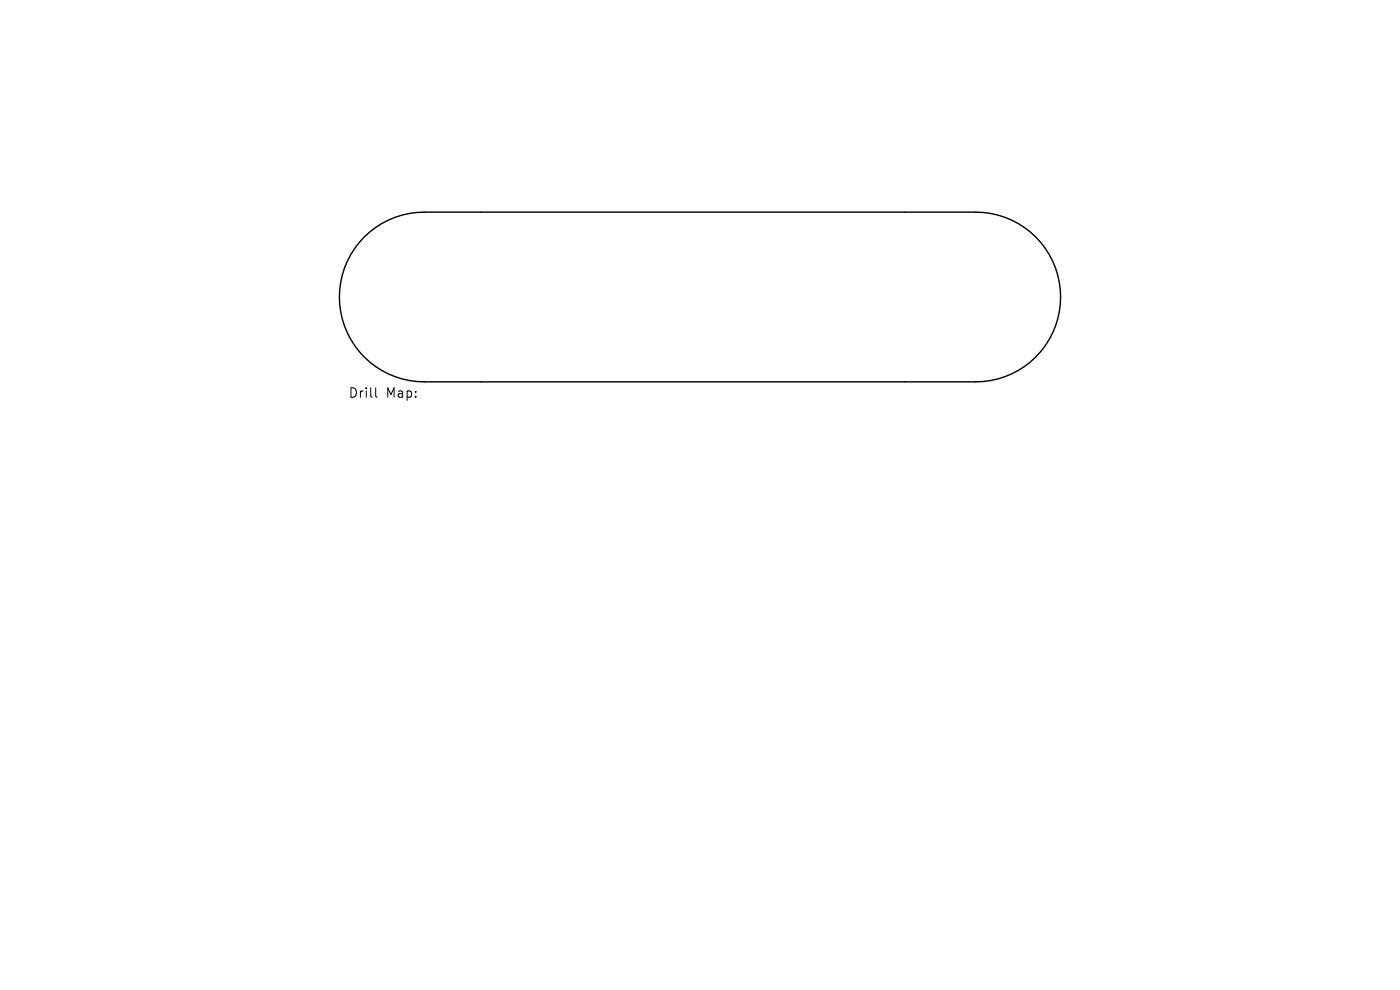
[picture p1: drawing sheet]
<svg xmlns="http://www.w3.org/2000/svg" width="297mm" height="210mm" viewBox="0 0 297 210" stroke-linecap="round" stroke-linejoin="round" font-family="sans-serif">
<defs><g id="words">
<g font-size="2.8">
<text x="73.9" y="84.7">Drill</text>
<text x="81.9" y="84.7">Map:</text>
</g>
</g></defs>
<path d="M77.3 50.3a18 18 0 0 1 12.7-5.3h117a18 18 0 0 1 18 18 18 18 0 0 1-18 18h-117a18 18 0 0 1-16.6-11.1 18 18 0 0 1 3.9-19.6z" fill="none" stroke="#000" stroke-width=".3"/>
<path d="M79.7 82.3v1.7l.3 .3" fill="none" stroke="#000" stroke-width=".21"/>
<use href="#words"/>
</svg>
